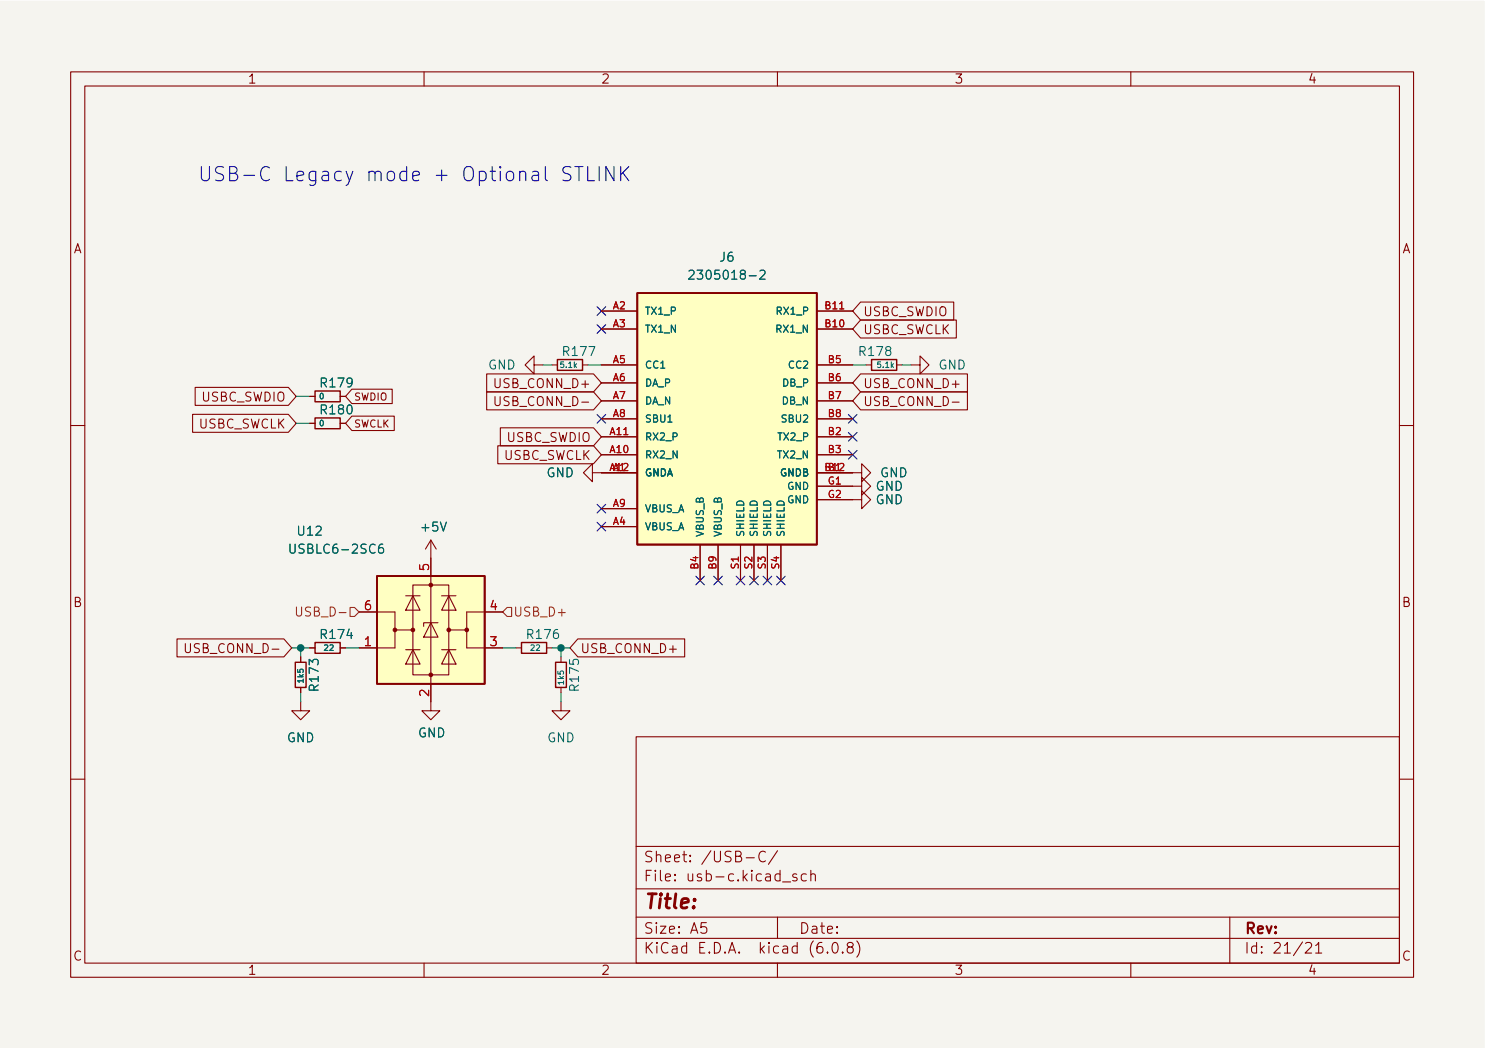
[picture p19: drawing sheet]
<svg xmlns="http://www.w3.org/2000/svg" width="210mm" height="148mm" viewBox="0 0 210 148" stroke-linecap="round" stroke-linejoin="round" font-family="sans-serif">
<defs><g id="words">
<text font-size="2.8" fill="#0000c2" x="27.9" y="25.6">USB-C Legacy mode + Optional STLINK</text>
<text font-size="2.8" fill="#840000" x="91" y="128.5">Title:</text>
<g font-size="2.1" fill="#840000">
<text x="91" y="124.6">File: usb-c.kicad_sch</text>
<text x="91" y="121.9">Sheet: /USB-C/</text>
<text x="91" y="134.8">KiCad E.D.A. kicad (6.0.8)</text>
<text x="91" y="132">Size: A5</text>
<text x="113" y="132">Date:</text>
<text x="176" y="132">Rev:</text>
<text x="176" y="134.8">Id: 21/21</text>
</g>
<g font-size="1.8" fill="#840000">
<text x="35" y="11.8">1</text>
<text x="85" y="11.8">2</text>
<text x="135" y="11.8">3</text>
<text x="185" y="11.8">4</text>
<text x="10.3" y="35.8">A</text>
<text x="198.4" y="35.8">A</text>
<text x="122.1" y="47.2">USBC_SWCLK</text>
<text x="122.1" y="44.7">USBC_SWDIO</text>
<text x="28.5" y="56.8">USBC_SWDIO</text>
<text x="70.4" y="54.9">USB_CONN_D+</text>
<text x="70.9" y="57.4">USB_CONN_D-</text>
<text x="122.1" y="54.9">USB_CONN_D+</text>
<text x="122.1" y="57.4">USB_CONN_D-</text>
<text x="28" y="60.6">USBC_SWCLK</text>
<text x="71.2" y="65">USBC_SWCLK</text>
<text x="71.7" y="62.5">USBC_SWDIO</text>
<text x="10.3" y="85.8">B</text>
<text x="198.4" y="85.8">B</text>
<text x="27.1" y="92.3">USB_CONN_D-</text>
<text x="82.1" y="92.3">USB_CONN_D+</text>
<text x="10.3" y="135.8">C</text>
<text x="35" y="137.8">1</text>
<text x="85" y="137.8">2</text>
<text x="135" y="137.8">3</text>
<text x="185" y="137.8">4</text>
<text x="198.4" y="135.8">C</text>
</g>
<g font-size="1.8" fill="#006464">
<text x="98.6" y="39.5">2305018-2</text>
<text x="101.9" y="37">J6</text>
<text x="69" y="52.2">GND</text>
<text x="79.8" y="50.3">R177</text>
<text x="121.7" y="50.3">R178</text>
<text x="132.8" y="52.2">GND</text>
<text x="45.5" y="54.8">R179</text>
<text x="45.5" y="58.6">R180</text>
<text x="77.3" y="67.5">GND</text>
<text x="123.9" y="69.4">GND</text>
<text x="123.9" y="71.3">GND</text>
<text x="124.5" y="67.5">GND</text>
<text x="42.2" y="75.7">U12</text>
<text x="59.7" y="75.1">+5V</text>
<text x="41.6" y="78.3">USBLC6-2SC6</text>
<text x="45.5" y="90.3">R174</text>
<text x="74.7" y="90.3">R176</text>
<text x="45.1" y="97.5" transform="rotate(-90 45.1 97.5)">R173</text>
<text x="81.9" y="97.5" transform="rotate(-90 81.9 97.5)">R175</text>
<text x="40.6" y="104.9">GND</text>
<text x="59.1" y="104.3">GND</text>
<text x="77.4" y="104.9">GND</text>
</g>
<g font-size="1.8" fill="#a90000">
<text x="60.7" y="80.7" transform="rotate(-90 60.7 80.7)">5</text>
<text x="51.6" y="86.3">6</text>
<text x="69.4" y="86.3">4</text>
<text x="51.6" y="91.3">1</text>
<text x="69.4" y="91.3">3</text>
<text x="60.7" y="98.4" transform="rotate(-90 60.7 98.4)">2</text>
</g>
<g font-size="1.8" fill="#725600">
<text x="42.8" y="87.2">USB_D-</text>
<text x="72.6" y="87.2">USB_D+</text>
</g>
<g font-size="1.4" fill="#a90000">
<text x="86.7" y="43.7">A2</text>
<text x="86.7" y="46.3">A3</text>
<text x="116.8" y="46.3">B10</text>
<text x="116.8" y="43.7">B11</text>
<text x="86.7" y="51.3">A5</text>
<text x="86.7" y="53.9">A6</text>
<text x="117.2" y="51.3">B5</text>
<text x="117.2" y="53.9">B6</text>
<text x="86.7" y="56.4">A7</text>
<text x="86.7" y="59">A8</text>
<text x="117.2" y="56.4">B7</text>
<text x="117.2" y="59">B8</text>
<text x="86.3" y="64">A10</text>
<text x="86.3" y="61.5">A11</text>
<text x="117.2" y="61.5">B2</text>
<text x="117.2" y="64">B3</text>
<text x="86.3" y="66.6">A12</text>
<text x="86.7" y="66.6">A1</text>
<text x="86.7" y="71.7">A9</text>
<text x="116.8" y="66.6">B12</text>
<text x="117.2" y="68.5">G1</text>
<text x="117.2" y="70.4">G2</text>
<text x="117.2" y="66.6">B1</text>
<text x="86.7" y="74.2">A4</text>
<text x="98.8" y="80.4" transform="rotate(-90 98.8 80.4)">B4</text>
<text x="101.3" y="80.4" transform="rotate(-90 101.3 80.4)">B9</text>
<text x="104.5" y="80.4" transform="rotate(-90 104.5 80.4)">S1</text>
<text x="106.4" y="80.4" transform="rotate(-90 106.4 80.4)">S2</text>
<text x="108.3" y="80.4" transform="rotate(-90 108.3 80.4)">S3</text>
<text x="110.2" y="80.4" transform="rotate(-90 110.2 80.4)">S4</text>
</g>
<g font-size="1.4" fill="#006464">
<text x="91.2" y="44.5">TX1_P</text>
<text x="91.2" y="47">TX1_N</text>
<text x="110" y="47">RX1_N</text>
<text x="110.1" y="44.5">RX1_P</text>
<text x="91.2" y="52.1">CC1</text>
<text x="111.7" y="52.1">CC2</text>
<text x="91.2" y="54.6">DA_P</text>
<text x="91.2" y="57.2">DA_N</text>
<text x="91.2" y="59.7">SBU1</text>
<text x="110.7" y="57.2">DB_N</text>
<text x="110.8" y="54.6">DB_P</text>
<text x="110.8" y="59.7">SBU2</text>
<text x="91.2" y="64.8">RX2_N</text>
<text x="91.2" y="62.3">RX2_P</text>
<text x="110.2" y="64.8">TX2_N</text>
<text x="110.2" y="62.3">TX2_P</text>
<text x="91.2" y="67.3">GNDA</text>
<text x="110.4" y="67.3">GNDB</text>
<text x="111.4" y="69.2">GND</text>
<text x="111.4" y="71.2">GND</text>
<text x="91.2" y="75">VBUS_A</text>
<text x="91.2" y="72.4">VBUS_A</text>
<text x="99.6" y="76" transform="rotate(-90 99.6 76)">VBUS_B</text>
<text x="102.1" y="76" transform="rotate(-90 102.1 76)">VBUS_B</text>
<text x="105.3" y="76" transform="rotate(-90 105.3 76)">SHIELD</text>
<text x="107.2" y="76" transform="rotate(-90 107.2 76)">SHIELD</text>
<text x="109.1" y="76" transform="rotate(-90 109.1 76)">SHIELD</text>
<text x="111" y="76" transform="rotate(-90 111 76)">SHIELD</text>
</g>
<g font-size="1.4" fill="#840000">
<text x="50" y="56.6">SWDIO</text>
<text x="50" y="60.4">SWCLK</text>
</g>
<g font-size="1.1" fill="#006464">
<text x="79.4" y="52">5.1k</text>
<text x="124.2" y="52">5.1k</text>
<text x="45.2" y="56.4">0</text>
<text x="45.2" y="60.3">0</text>
<text x="45.9" y="92">22</text>
<text x="75.1" y="92">22</text>
<text x="42.9" y="96.5" transform="rotate(-90 42.9 96.5)">1k5</text>
<text x="79.8" y="96.7" transform="rotate(-90 79.8 96.7)">1k5</text>
</g>
</g></defs>
<path d="M0 .2h210v148h-210z" fill="#f5f4ef" stroke="#f5f4ef" stroke-width=".14"/>
<g fill="none" stroke="#840000" stroke-width=".15">
<path d="M10 10.2h190v128h-190zM12 12.2h186v124h-186zM60 10.2v2M110 10.2v2M160 10.2v2M27.3 58.6h13.5l1.1 1.3-1.1 1.2h-13.5zM27.6 54.8h13.2l1.1 1.2-1.1 1.3h-13.2zM43.8 56h.8M43.8 59.9h.8M48.1 56h.8M48.1 59.9h.8M49.8 55h5.7v2.1h-5.7l-.9-1.1z"/>
<path d="M49.8 58.8h6v2.1h-6l-.9-1zM68.9 52.9h15.1l1.1 1.2-1.1 1.3h-15.1zM68.9 55.4h15.1l1.1 1.3-1.1 1.2h-15.1zM70 56.1v1l.3 .2h.3l.2-.2v-1M75.6 51.6v-1.3l-1.3 1.3 1.3 1.3v-1.3h1.2M78.1 51.6h.8M82.4 51.6h.8M85.1 51.6h5.1M85.1 44h5.1M85.1 46.5h5.1M85.1 54.1h5.1M85.1 56.7h5.1"/>
<path d="M85.1 59.2h5.1M115.6 51.6h5M115.6 44h5M115.6 46.5h5M115.6 54.1h5M115.6 56.7h5M115.6 59.2h5M121.8 45.2h13.5v2.6h-13.5l-1.2-1.3zM121.8 42.7h13.1v2.5h-13.1l-1.2-1.2zM121.8 52.9h15.1v2.5h-15.1l-1.2-1.3zM121.8 55.4h15.1v2.5h-15.1l-1.2-1.2zM122.6 51.6h.7"/>
<path d="M126.9 51.6h.7M128.9 51.6h1.3v-1.3l1.2 1.3-1.2 1.3v-1.3M134.7 56.9h1M10 60.2h2M61 76.4v24.1h1.2l-1.2 1.3-1.3-1.3h1.3M61 76.4l-.8 1.2M61 76.4l.7 1.2M70.4 63h13.6l1.1 1.3-1.1 1.3h-13.6zM70.8 60.5h13.2l1.1 1.3-1.1 1.2h-13.2zM83.8 66.8v-1.2l-1.3 1.2 1.3 1.3v-1.3h6.4M85.1 64.3h5.1M85.1 61.8h5.1"/>
<path d="M85.1 74.5h5.1M85.1 71.9h5.1M99.1 77v5.1M101.6 77v5.1M104.8 77v5.1M106.7 77v5.1M108.6 77v5.1M110.5 77v5.1M115.6 68.7h6.3v-1.2l1.3 1.2-1.3 1.3v-1.3M115.6 66.8h6.3v-1.2l1.3 1.2-1.3 1.3v-1.3M115.6 70.6h6.3v-1.2l1.3 1.2-1.3 1.3v-1.3M115.6 64.3h5"/>
<path d="M115.6 61.8h5M198 60.2h2M25 90.3h15.2l1.1 1.3-1.1 1.3h-15.2zM26.2 91v1l.3 .3h.2l.2-.3v-1M42.5 99.2v1.3h1.3l-1.3 1.3-1.2-1.3h1.2M42.5 92.9v.7M42.5 97.2v.8M43.8 91.6h.8M48.1 91.6h.8M50.8 86.5h5.1v2.6h2.5M55.9 89.1v2.5h-5.1M57.4 91.9h2"/>
<path d="M57.4 84.2h2M58.4 82.7h5.1v12.7h-5.1zM58.4 91.9l1 2h-2zM58.4 84.2l1 2.1h-2zM61 88l1 2.1h-2.1zM62 88h-2.1v.6M62.5 91.9h2M62.5 84.2h2M63.5 91.9l1 2h-2zM63.5 84.2l1 2.1h-2zM66 89.1v2.5h5.1M71.1 86.5h-5.1v2.6h-2.5"/>
<path d="M73 91.6h.8M77.3 91.6h.8M79.4 99.2v1.3h1.2l-1.2 1.3-1.3-1.3h1.3M79.4 92.9v.7M79.4 97.2v.8M81.8 90.3h15.1v2.6h-15.1l-1.2-1.3zM10 110.2h2M90 104.2h108v32h-108zM90 119.7h108M198 110.2h2M60 136.2v2M90 132.7h108"/>
<path d="M90 129.7h108M90 125.7h108M99.9 130.4h-.7v.8l.2-.2 .5 .1 .1 .2-.1 .5-.2 .1h-.3l-.2-.1M105.6 121.3h1.1M108.3 120.5a.6 .6 0 0 0-.7 0 .6 .6 0 0 0-.2 .7 .56 .56 0 0 0 .3 .6 .56 .56 0 0 0 .6-.1M110 136.2v2M110 129.7v3M110 120.3l-1.3 1.9M110.7 124.7h1.2M112.7 123.6l-.3-.1-.2 .3v.2l.5 .1 .1 .2-.1 .2h-.1h-.4M114.1 123.6l-.4-.1-.3 .3v.5l.1 .2h.2h.4M114.7 123.7a.37 .37 0 0 1 .7 .1v.7"/>
<path d="M114.7 123v1.5M117.1 134.6l.1 .1h-.1h-.1l.1-.1v.1M117.9 133.3a.36 .36 0 0 1 .6 .2 .77 .77 0 0 1-.4 1.2 1 1 0 0 1-.2-1.4zM119.2 134.6l.1 .1h-.1v-.1v.1M120.2 133.9l-.2-.1a.31 .31 0 0 1-.1-.3 .31 .31 0 0 1 .3-.3l.4 .1a.31 .31 0 0 1 .1 .4 .31 .31 0 0 1-.3 .2h-.2l-.3 .3v.4l.3 .1h.4l.1-.2v-.5l-.3-.1M121.2 133a1.72 1.72 0 0 1 0 2.3M160 136.2v2M174 129.7v6.5M184.7 133.4l.2-.2 .5 .1a.41 .41 0 0 1 .1 .6l-.8 .8h.9M186.2 133.7l.4-.5v1.5M186.2 134.7h.8"/>
</g>
<path d="M44.6 55.3h3.5v1.5h-3.5zM44.6 59.1h3.5v1.5h-3.5zM78.9 50.8h3.5v1.6h-3.5zM123.3 50.8h3.6v1.6h-3.6zM41.8 93.6h1.5v3.6h-1.5zM44.6 90.8h3.5v1.6h-3.5zM73.8 90.8h3.5v1.6h-3.5zM78.6 93.6h1.5v3.6h-1.5z" fill="none" stroke="#840000" stroke-width=".2"/>
<g fill="#ffffc2" stroke="#ffffc2" stroke-width=".14">
<path d="M53.3 81.4h15.3v15.3h-15.3z"/>
<path d="M90.2 41.4h25.4v35.6h-25.4z"/>
</g>
<path d="M90.2 41.4h25.4v35.6h-25.4zM53.3 81.4h15.3v15.3h-15.3z" fill="none" stroke="#840000" stroke-width=".25"/>
<g fill="#840000" stroke="#840000" stroke-width=".15">
<circle cx="55.9" cy="89.1" r=".25"/>
<circle cx="58.4" cy="89.1" r=".25"/>
<circle cx="61" cy="95.4" r=".25"/>
<circle cx="61" cy="82.7" r=".25"/>
<circle cx="63.5" cy="89.1" r=".25"/>
<circle cx="66" cy="89.1" r=".25"/>
</g>
<path d="M97.5 38.3l.2-.1h.3l.2 .1v.3v.1l-.8 .8h.8M107.5 38.3l.2-.1h.3l.2 .1 .1 .3-.1 .1-.7 .8h.8M41 76.9v1.1l.3 .2h.2l.3-.2v-1.1M54.2 76.9a.5 .5 0 0 0-.6 .6v.5l.1 .1 .3 .1 .2-.1 .1-.4-.1-.2-.4-.1-.2 .3" fill="none" stroke="#006464" stroke-width=".15"/>
<path d="M41.9 85.8v1.1l.3 .2 .4-.1 .1-.1v-1.1M49.5 85.9h.7l.6 .6-.6 .7h-.7zM71.1 86.5l.7-.6h.6v1.3h-.6z" fill="none" stroke="#725600" stroke-width=".15"/>
<path d="M80.8 23.6h-.8a.49 .49 0 0 0-.4 .4 .49 .49 0 0 0 .4 .5 .73 .73 0 0 1 .8 .5 .51 .51 0 0 1-.4 .6l-.8-.1M81.3 23.6h1.2M81.9 23.6v2M83.2 23.6v2h.9M84.8 23.6v2M86.9 23.6v2l-1.2-2v2M87.8 23.6v2M88.1 24.4l.9 1.2M89 23.6l-1.2 1.1" fill="none" stroke="#0000c2" stroke-width=".15"/>
<g fill="none" stroke="#009600" stroke-width=".15">
<path d="M41.9 59.9h1.9M41.9 56h1.9M76.8 51.6h1.3M83.2 51.6h1.9M120.6 51.6h2M127.6 51.6h1.3M41.3 91.6h2.5M42.5 91.6v1.3M42.5 98v1.2M48.9 91.6h1.9M71.1 91.6h1.9M78.1 91.6h2.5"/>
<path d="M79.4 91.6v1.3M79.4 98v1.2"/>
</g>
<g fill="none" stroke="#000084" stroke-width=".15">
<path d="M84.5 43.4l1.2 1.2M84.5 58.6l1.2 1.2M84.5 45.9l1.2 1.2M85.7 43.4l-1.2 1.2M85.7 58.6l-1.2 1.2M85.7 45.9l-1.2 1.2M120 58.6l1.3 1.2M121.3 58.6l-1.3 1.2M84.5 73.8l1.2 1.3M84.5 71.3l1.2 1.2M85.7 73.8l-1.2 1.3M85.7 71.3l-1.2 1.2"/>
<path d="M120 61.1l1.3 1.3M120 63.7l1.3 1.2M121.3 61.1l-1.3 1.3M121.3 63.7l-1.3 1.2M98.5 81.5l1.2 1.2M99.7 81.5l-1.2 1.2M101 81.5l1.2 1.2M102.2 81.5l-1.2 1.2M104.2 81.5l1.2 1.2M105.4 81.5l-1.2 1.2M106.1 81.5l1.2 1.2M107.3 81.5l-1.2 1.2"/>
<path d="M108 81.5l1.2 1.2M109.2 81.5l-1.2 1.2M109.9 81.5l1.2 1.2M111.1 81.5l-1.2 1.2"/>
</g>
<g fill="#009600" stroke="#009600" stroke-width=".15">
<circle cx="42.5" cy="91.6" r=".46"/>
<circle cx="79.4" cy="91.6" r=".46"/>
</g>
<use href="#words"/>
</svg>
